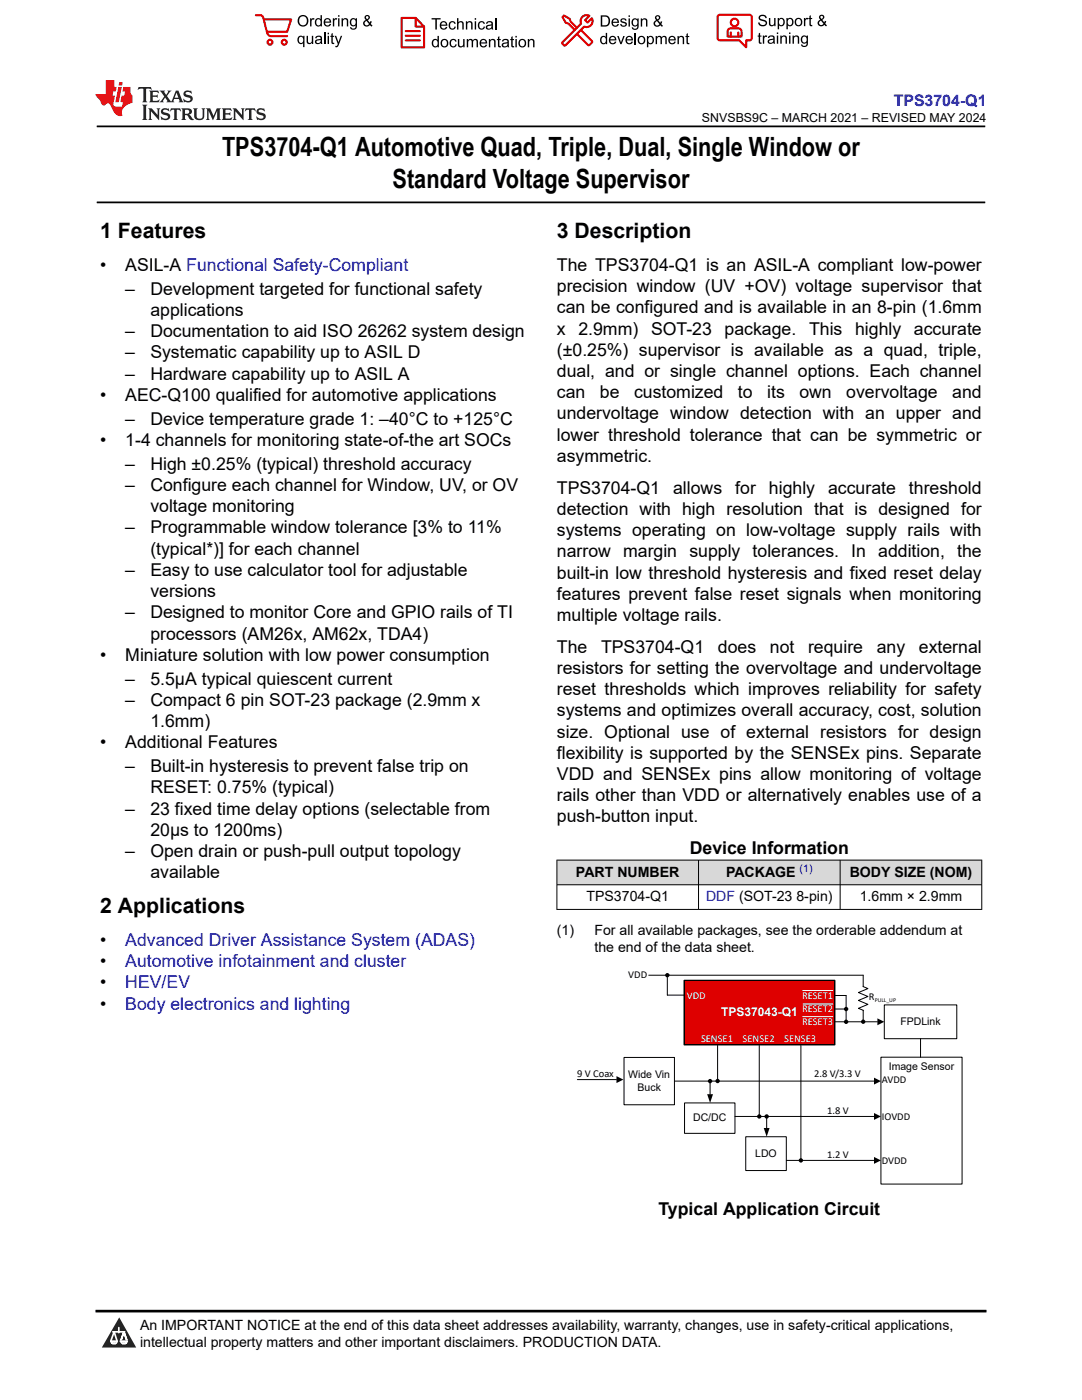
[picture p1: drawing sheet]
<svg xmlns="http://www.w3.org/2000/svg" width="216mm" height="279mm" viewBox="0 0 216 279" stroke-linecap="round" stroke-linejoin="round" font-family="sans-serif">
<defs><g id="words">
<g font-size="5.3">
<text x="44.3" y="31.2">TPS3704-Q1 Automotive Quad, Triple, Dual, Single Window or</text>
<text x="78.3" y="37.5">Standard Voltage Supervisor</text>
</g>
<g font-size="4.2">
<text x="20" y="47.5">1 Features</text>
<text x="111.1" y="47.5">3 Description</text>
<text x="20" y="182.2">2 Applications</text>
</g>
<g font-size="3.5">
<text x="20" y="54.1">•</text>
<text x="25" y="54.1">ASIL-A Functional Safety-Compliant</text>
<text x="25" y="58.8">–</text>
<text x="30" y="58.8">Development targeted for functional safety</text>
<text x="111.1" y="58.3">precision window (UV +OV) voltage supervisor that</text>
<text x="111.1" y="54.1">The TPS3704-Q1 is an ASIL-A compliant low-power</text>
<text x="30" y="63.1">applications</text>
<text x="111.1" y="62.5">can be configured and is available in an 8-pin (1.6mm</text>
<text x="25" y="67.3">–</text>
<text x="25" y="71.5">–</text>
<text x="30" y="67.3">Documentation to aid ISO 26262 system design</text>
<text x="30" y="71.5">Systematic capability up to ASIL D</text>
<text x="111.1" y="66.8">x</text>
<text x="111.1" y="71">(±0.25%) supervisor is available as a quad, triple,</text>
<text x="115.4" y="66.8">2.9mm)</text>
<text x="129.9" y="66.8">SOT-23</text>
<text x="144.6" y="66.8">package.</text>
<text x="161.4" y="66.8">This</text>
<text x="170.6" y="66.8">highly</text>
<text x="182.4" y="66.8">accurate</text>
<text x="25" y="75.8">–</text>
<text x="30" y="75.8">Hardware capability up to ASIL A</text>
<text x="111.1" y="75.2">dual, and or single channel options. Each channel</text>
<text x="20" y="80">•</text>
<text x="25" y="80">AEC-Q100 qualified for automotive applications</text>
<text x="111.1" y="79.5">can</text>
<text x="111.1" y="83.7">undervoltage window detection with an upper and</text>
<text x="119.7" y="79.5">be</text>
<text x="126.5" y="79.5">customized</text>
<text x="147.3" y="79.5">to</text>
<text x="153.1" y="79.5">its</text>
<text x="159.5" y="79.5">own</text>
<text x="168.9" y="79.5">overvoltage</text>
<text x="190" y="79.5">and</text>
<text x="20" y="89">•</text>
<text x="25" y="84.8">–</text>
<text x="25" y="89">1-4 channels for monitoring state-of-the art SOCs</text>
<text x="30" y="84.8">Device temperature grade 1: –40°C to +125°C</text>
<text x="111.1" y="87.9">lower threshold tolerance that can be symmetric or</text>
<text x="25" y="93.8">–</text>
<text x="30" y="93.8">High ±0.25% (typical) threshold accuracy</text>
<text x="111.1" y="92.2">asymmetric.</text>
<text x="25" y="98">–</text>
<text x="30" y="98">Configure each channel for Window, UV, or OV</text>
<text x="111.1" y="98.5">TPS3704-Q1</text>
<text x="134.3" y="98.5">allows</text>
<text x="146.7" y="98.5">for</text>
<text x="153.4" y="98.5">highly</text>
<text x="165.2" y="98.5">accurate</text>
<text x="181.4" y="98.5">threshold</text>
<text x="25" y="106.5">–</text>
<text x="30" y="102.2">voltage monitoring</text>
<text x="30" y="106.5">Programmable window tolerance [3% to 11%</text>
<text x="111.1" y="102.8">detection with high resolution that is designed for</text>
<text x="111.1" y="107">systems operating on low-voltage supply rails with</text>
<text x="30" y="110.7">(typical*)] for each channel</text>
<text x="111.1" y="111.2">narrow margin supply tolerances. In addition, the</text>
<text x="25" y="114.9">–</text>
<text x="30" y="114.9">Easy to use calculator tool for adjustable</text>
<text x="30" y="119.2">versions</text>
<text x="111.1" y="119.7">features prevent false reset signals when monitoring</text>
<text x="111.1" y="115.5">built-in low threshold hysteresis and fixed reset delay</text>
<text x="25" y="123.4">–</text>
<text x="30" y="123.4">Designed to monitor Core and GPIO rails of TI</text>
<text x="111.1" y="123.9">multiple voltage rails.</text>
<text x="20" y="131.9">•</text>
<text x="25" y="131.9">Miniature solution with low power consumption</text>
<text x="30" y="127.6">processors (AM26x, AM62x, TDA4)</text>
<text x="111.1" y="130.3">The</text>
<text x="119.9" y="130.3">TPS3704-Q1</text>
<text x="143.2" y="130.3">does</text>
<text x="153.6" y="130.3">not</text>
<text x="161.2" y="130.3">require</text>
<text x="174.9" y="130.3">any</text>
<text x="183.4" y="130.3">external</text>
<text x="25" y="136.6">–</text>
<text x="30" y="136.6">5.5µA typical quiescent current</text>
<text x="111.1" y="134.5">resistors for setting the overvoltage and undervoltage</text>
<text x="25" y="140.9">–</text>
<text x="30" y="140.9">Compact 6 pin SOT-23 package (2.9mm x</text>
<text x="111.1" y="143">systems and optimizes overall accuracy, cost, solution</text>
<text x="111.1" y="138.7">reset thresholds which improves reliability for safety</text>
<text x="20" y="149.3">•</text>
<text x="25" y="149.3">Additional Features</text>
<text x="30" y="145.1">1.6mm)</text>
<text x="111.1" y="147.2">size. Optional use of external resistors for design</text>
<text x="25" y="154.1">–</text>
<text x="30" y="154.1">Built-in hysteresis to prevent false trip on</text>
<text x="111.1" y="155.7">VDD and SENSEx pins allow monitoring of voltage</text>
<text x="111.1" y="151.4">flexibility is supported by the SENSEx pins. Separate</text>
<text x="30" y="158.3">RESET: 0.75% (typical)</text>
<text x="111.1" y="159.9">rails other than VDD or alternatively enables use of a</text>
<text x="25" y="162.6">–</text>
<text x="30" y="162.6">23 fixed time delay options (selectable from</text>
<text x="30" y="166.8">20µs to 1200ms)</text>
<text x="111.1" y="164.1">push-button input.</text>
<text x="25" y="171">–</text>
<text x="30" y="171">Open drain or push-pull output topology</text>
<text x="137.6" y="170.5">Device Information</text>
<text x="30" y="175.3">available</text>
<text x="20" y="188.8">•</text>
<text x="20" y="193">•</text>
<text x="20" y="197.3">•</text>
<text x="20" y="201.5">•</text>
<text x="131.4" y="242.5">Typical Application Circuit</text>
</g>
<g font-size="3.5" fill="#00f">
<text x="25" y="188.8">Advanced Driver Assistance System (ADAS)</text>
<text x="25" y="193">Automotive infotainment and cluster</text>
<text x="25" y="197.3">HEV/EV</text>
<text x="25" y="201.5">Body electronics and lighting</text>
</g>
<text font-size="3.2" fill="#00f" x="178.3" y="21.1">TPS3704-Q1</text>
<g font-size="2.8">
<text x="114.9" y="174.9">PART NUMBER</text>
<text x="117" y="179.8">TPS3704-Q1</text>
<text x="144.9" y="174.9">PACKAGE</text>
<text x="169.5" y="174.9">BODY SIZE (NOM)</text>
<text x="171.5" y="179.8">1.6mm × 2.9mm</text>
<text x="111.1" y="186.6">(1)</text>
<text x="118.6" y="186.6">For all available packages, see the orderable addendum at</text>
<text x="118.6" y="190">the end of the data sheet.</text>
<text x="27.9" y="265.5">An IMPORTANT NOTICE at the end of this data sheet addresses availability, warranty, changes, use in safety-critical applications,</text>
<text x="27.9" y="268.9">intellectual property matters and other important disclaimers. PRODUCTION DATA.</text>
</g>
<text font-size="2.8" fill="#00f" x="140.9" y="179.8">DDF (SOT-23 8-pin)</text>
<text font-size="2.5" x="140.1" y="24.3">SNVSBS9C – MARCH 2021 – REVISED MAY 2024</text>
<text font-size="2.4" fill="#fff" x="143.9" y="202.8">TPS37043-Q1</text>
<text font-size="2.1" fill="#00f" x="159.6" y="174">(1)</text>
<g font-size="2.1">
<text x="125.4" y="195.3">VDD</text>
<text x="173.4" y="199.6">R</text>
<text x="179.7" y="204.6">FPDLink</text>
<text x="115.2" y="215">9 V Coax</text>
<text x="125.3" y="215.1">Wide Vin</text>
<text x="162.4" y="214.8">2.8 V/3.3 V</text>
<text x="177.3" y="213.5">Image Sensor</text>
<text x="127.2" y="217.6">Buck</text>
<text x="176" y="216.2">AVDD</text>
<text x="138.3" y="223.8">DC/DC</text>
<text x="165" y="222.3">1.8 V</text>
<text x="176" y="223.6">IOVDD</text>
<text x="150.7" y="230.9">LDO</text>
<text x="165" y="231.2">1.2 V</text>
<text x="176" y="232.4">DVDD</text>
</g>
<g font-size="2.1" fill="#fff">
<text x="137.1" y="199.3">VDD</text>
<text x="160" y="202">RESET2</text>
<text x="160" y="199.3">RESET1</text>
<text x="139.9" y="207.9">SENSE1</text>
<text x="148.2" y="207.9">SENSE2</text>
<text x="156.5" y="207.9">SENSE3</text>
<text x="160" y="204.6">RESET3</text>
</g>
<text font-size="1.2" x="174.5" y="199.9">PULL_UP</text>
</g></defs>
<path d="M19.3 25.2h177.3M19.3 40.4h177.3" fill="none" stroke="#000" stroke-width=".35"/>
<g fill="#d8d8d8">
<path d="M111.1 171.7h84.8v4.9h-84.8z" fill-rule="evenodd"/>
<path d="M111.2 171.7h28.1v4.8h-28.1z" fill-rule="evenodd"/>
<path d="M139.4 171.7h28.2v4.8h-28.2z" fill-rule="evenodd"/>
<path d="M167.7 171.7h28.1v4.8h-28.1z" fill-rule="evenodd"/>
</g>
<g fill="none" stroke="#000" stroke-width=".2">
<path d="M111.1 171.7h84.9M111.1 176.6h84.9M111.1 171.6v10M139.4 171.6v10M167.6 171.6v10M195.9 171.6v10M111.1 181.5h84.9M115.2 215.5h7.8M124.5 211h10.1v9.5h-10.1zM134.6 215.8h39.8M141.7 215.8v2.6M175.8 211h16.2v25.3h-16.2z"/>
<path d="M136.6 220.1h10.1v6.1h-10.1zM146.7 222.8h27.7M148.8 226.9h8.1v6.7h-8.1zM153 222.8v2.3M156.9 231.6h17.5"/>
</g>
<path d="M123 214.8l1.4 .7-1.4 .6zM141.1 218.4h1.2l-.6 1.7zM174.4 215.1l1.4 .7-1.4 .6zM152.4 225.1h1.2l-.6 1.8zM174.4 222.1l1.4 .7-1.4 .7zM174.4 230.9l1.4 .7-1.4 .7z" fill="#000"/>
<path d="M136.5 195.7h30.1v12.8h-30.1z" fill-rule="evenodd" fill="#de0000"/>
<path d="M136.5 195.7h30.1v12.8h-30.1z" fill="none" stroke="#000" stroke-width=".3"/>
<g fill="none" stroke="#000" stroke-width=".2">
<path d="M129.4 194.6h42.8M133.2 195.1v3.5h3.3M166.6 198.7h2.2v4.9M172.2 194.6v2.3l1 .4-1.9 .8 1.9 .8-1.9 .8 1.9 .7-1.9 .8 .9 .4v2M141.4 215.8h.3M143.2 208.6v6.8M151.5 208.6v13.9M159.8 208.6v22.7M166.6 203.9h8.5M166.6 201.4h1.8M176.5 200.5h14.4v6.8h-14.4zM183.7 207.3v3.7"/>
<path d="M152.6 222.8h.4"/>
</g>
<g fill="#000">
<path d="M175.1 203.2l1.4 .7-1.4 .7z"/>
<circle cx="133.2" cy="194.6" r=".44"/>
<circle cx="141.7" cy="215.8" r=".44"/>
<circle cx="143.2" cy="215.7" r=".44"/>
<circle cx="168.8" cy="203.9" r=".44"/>
<circle cx="168.8" cy="201.4" r=".44"/>
<circle cx="172.2" cy="203.9" r=".44"/>
<circle cx="151.5" cy="222.8" r=".44"/>
<circle cx="153" cy="222.8" r=".44"/>
<circle cx="159.8" cy="231.6" r=".44"/>
</g>
<path d="M160.2 197.7h6M160.2 202.9h6M160.2 200.4h6" fill="none" stroke="#fff" stroke-width=".2"/>
<path d="M0 0h215.9v23.8h-215.9z" fill-rule="evenodd" fill="#fff"/>
<path d="M27.7 17.4l-.2 .6 .5-.3h.6v.1v2.2l-.2 .4h1l-.2-.4v-2.2v-.1h.5l.5 .3-.1-.6zM29.8 18.1l.2 .4v1.5l-.2 .4h1.9l.1-.6a1.08 1.08 0 0 1-1.3 .2v-.7h.6l.4 .2v-.6l-.4 .2h-.6v-.6l.2-.1a1 1 0 0 1 1 .2l-.1-.5zM31.8 18.1l1 1.1-1 1.2h.9l-.2-.2 .4-.7 .5 .7-.2 .2h1.6l-.2-.2 .1-.4h1l.1 .4-.1 .2h.9l-.2-.3-.8-2h-.5l-1 2.2-.8-1.1 .9-1.1h-.8l.2 .2-.5 .7-.3-.7 .1-.2zM35.2 18.5l.4 1h-.8zM36.8 18.2a.65 .65 0 0 0-.2 .7 .65 .65 0 0 0 .6 .5l.7 .2 .1 .2a.79 .79 0 0 1-.7 .4 .79 .79 0 0 1-.7-.5l.1 .7 .2-.1a.93 .93 0 0 0 1.1 .1 .93 .93 0 0 0 .4-1 1.46 1.46 0 0 0-1.2-.6l-.1-.3a1.09 1.09 0 0 1 1.2 .2l-.2-.6-.1 .1-.6-.2zM28.4 20.9l.2 .4v2.3l-.2 .3h1l-.2-.3v-2.3l.2-.4zM29.6 21.6l.2 .4v1.6l-.2 .3h.8l-.3-.3v-1.4l1.7 1.8v-2l.2-.4h-.8l.2 .2 .1 1.1-1.2-1.3zM32.3 21.8a.65 .65 0 0 0-.2 .7 .65 .65 0 0 0 .7 .4l.6 .2 .1 .2a.79 .79 0 0 1-.7 .4 .79 .79 0 0 1-.7-.5l.1 .7 .2-.1a.93 .93 0 0 0 1.1 .1 .93 .93 0 0 0 .4-.9 1.46 1.46 0 0 0-1.2-.6l-.1-.4a1.09 1.09 0 0 1 1.2 .2l-.2-.6-.1 .1-.6-.1zM34.1 21.6l-.1 .7a.63 .63 0 0 1 .7-.4l.1 1.7-.3 .3h1l-.2-.3v-1.7a.66 .66 0 0 1 .8 .4l-.1-.7zM36.2 21.6l.2 .4v1.6l-.2 .3h.9l-.2-.2v-.7h.5l.1 .2a.79 .79 0 0 0 1.2 .6l-1-.9a.61 .61 0 0 0 .6-.6 .61 .61 0 0 0-.5-.6zM36.9 21.9h.2a.47 .47 0 0 1 .5 .1 .47 .47 0 0 1 .1 .5l-.2 .2h-.6zM38.5 21.6l.2 .2a2.27 2.27 0 0 0 .4 2 1.04 1.04 0 0 0 1.7-.7v-1.3l.2-.2h-.8l.2 .4v1.1a.6 .6 0 0 1-.6 .6 .6 .6 0 0 1-.6-.6v-1.1l.3-.4zM41.1 21.6l.2 .4v1.6l-.2 .3h.7l-.2-.3v-1.5l.9 1.9 .8-1.9v1.5l-.2 .3h1l-.3-.3v-1.6l.3-.4h-.8l-.7 1.5-.7-1.5zM44.3 21.6l.2 .4v1.6l-.2 .3h1.9l.1-.5a1.09 1.09 0 0 1-1.3 .1v-.6h.6l.4 .1v-.6l-.4 .2h-.6v-.6l.2-.1a1.01 1.01 0 0 1 1 .3l-.1-.6zM46.4 21.6l.3 .4v1.6l-.3 .3h.8l-.2-.3v-1.4l1.6 1.8v-2l.2-.4h-.7l.2 .2v1.1l-1.2-1.3zM49 21.6l-.1 .7a.63 .63 0 0 1 .8-.4v1.7l-.3 .3h1l-.2-.3v-1.7a.66 .66 0 0 1 .8 .4l-.1-.7zM51.4 21.8a.65 .65 0 0 0-.2 .7 .65 .65 0 0 0 .6 .4l.6 .2 .2 .2a.79 .79 0 0 1-.8 .4 .79 .79 0 0 1-.6-.5l.1 .7 .2-.1a.93 .93 0 0 0 1 .1 .93 .93 0 0 0 .5-.9 1.46 1.46 0 0 0-1.3-.6l-.1-.4a1.09 1.09 0 0 1 1.3 .2l-.2-.6-.2 .1-.5-.1z" fill="#231f20"/>
<path d="M21.1 16v2.8h-2.1l.1 .3 .9 1a.95 .95 0 0 0 .9 .9 .59 .59 0 0 1 .6-.4 .59 .59 0 0 1 .5 .4l.4 .8a1.59 1.59 0 0 0 2.1 1.3 1.61 1.61 0 0 1 1-2.2l1-.4-.1-1.5a1.59 1.59 0 0 1-.4-1.6h-1.4l-.2 .9h.5l-.1 .8h-.5l-.2 1v.2l.4 .1-.2 .9h-.6a.73 .73 0 0 1-1.1-.7l.3-1.5h-.5l.2-.8h.5l.2-.9h-.5v-1.4zM23.6 17.4l-.6 3h.7l.6-3zM23.8 16.4l-.1 .7h.7l.1-.7z" fill="#ed1c24"/>
<g fill="#000">
<path d="M59.4 4.2a1.12 1.12 0 0 1 2.2 0 1.12 1.12 0 0 1-2.2 0zM59.9 3.5a.89 .89 0 0 0-.1 1.1 .89 .89 0 0 0 1.1 .4 .88 .88 0 0 0 .3-1.3 .88 .88 0 0 0-1.3-.2z" fill-rule="evenodd"/>
<path d="M59.5 7.3l.5-.2 .5 .3v-.3h.3v2.3h-.3v-.8a.74 .74 0 0 1-1 0 .74 .74 0 0 1-.1-1zM59.8 7.5a.57 .57 0 0 0-.2 .7 .57 .57 0 0 0 .8 .2 .57 .57 0 0 0 .1-.7 .57 .57 0 0 0-.7-.2z" fill-rule="evenodd"/>
<path d="M61.9 3.6h.2v.3l.2-.2 .3-.1 .2 .1-.1 .3a.36 .36 0 0 0-.5 0 .36 .36 0 0 0 0 .4v.9h-.3z" fill-rule="evenodd"/>
<path d="M61.2 7.1h.3v.9a.41 .41 0 0 0 .4 .6 .41 .41 0 0 0 .3-.6v-.9h.3v1.7h-.2v-.3a.58 .58 0 0 1-.7 .3 .58 .58 0 0 1-.4-.6z" fill-rule="evenodd"/>
<path d="M63 3.8l.5-.2 .5 .2v-.8h.2v2.3h-.2v-.2a.75 .75 0 0 1-1-.1 .75 .75 0 0 1-.1-1zM63.2 4a.57 .57 0 0 0-.1 .7 .57 .57 0 0 0 .8 .2 .57 .57 0 0 0 .1-.7 .57 .57 0 0 0-.8-.2z" fill-rule="evenodd"/>
<path d="M63 7.3a.74 .74 0 0 1 1-.1 .74 .74 0 0 1 .3 .9v.7h-.3v-.2a.57 .57 0 0 1-.8 .2 .57 .57 0 0 1-.2-.8l1-.3a.41 .41 0 0 0-.4-.4 .41 .41 0 0 0-.4 .4l-.3-.1zM63.2 8.2a.35 .35 0 0 0 .2 .5 .35 .35 0 0 0 .5-.3l.1-.4z" fill-rule="evenodd"/>
<path d="M65.4 6.5h.3v.3h-.3zM65.4 7.1h.3v1.7h-.3z" fill-rule="evenodd"/>
<path d="M64.8 3.8a.76 .76 0 0 1 .9-.1 .76 .76 0 0 1 .4 .8h-1.2a.47 .47 0 0 0 .3 .6 .47 .47 0 0 0 .6-.4l.3 .1a.82 .82 0 0 1-1.3 .3 .82 .82 0 0 1 0-1.3zM65 4l-.1 .3h.9l-.3-.4z" fill-rule="evenodd"/>
<path d="M66.4 3.6h.3v.3l.1-.2 .4-.1 .1 .1-.1 .3a.36 .36 0 0 0-.4 0 .36 .36 0 0 0-.1 .4v.9h-.3z" fill-rule="evenodd"/>
<path d="M66.1 6.7l.3-.1v.5h.3v.3h-.3v.9l.1 .2h.2v.3a.41 .41 0 0 1-.4-.1 .41 .41 0 0 1-.2-.4v-.9h-.2v-.3h.2z" fill-rule="evenodd"/>
<path d="M66.8 7.1h.3l.4 1.4 .5-1.4h.3l-.6 1.7a.57 .57 0 0 1-.8 .6v-.3a.37 .37 0 0 0 .5-.3z" fill-rule="evenodd"/>
<path d="M67.5 3h.2v.3h-.2zM67.5 3.6h.2v1.7h-.2z" fill-rule="evenodd"/>
<path d="M68.2 3.6h.2v.3a.58 .58 0 0 1 .7-.3 .58 .58 0 0 1 .4 .7v1h-.3v-1a.4 .4 0 0 0-.4-.5 .4 .4 0 0 0-.4 .6v.9h-.2z" fill-rule="evenodd"/>
<path d="M70 3.8l.5-.2 .5 .2v-.2h.2v1.5a.71 .71 0 0 1-.5 .8 .71 .71 0 0 1-.8-.5h.2a.46 .46 0 0 0 .6 .3 .46 .46 0 0 0 .3-.6 .78 .78 0 0 1-1.1-.2 .78 .78 0 0 1 .1-1.1zM70.2 4a.53 .53 0 0 0-.1 .8 .53 .53 0 0 0 .8 0 .54 .54 0 0 0 0-.7 .54 .54 0 0 0-.7-.1z" fill-rule="evenodd"/>
<path d="M72.9 3.1a.53 .53 0 0 1 .8 .1 .53 .53 0 0 1-.3 .8l.4 .5 .1-.3 .3 .1-.2 .5 .3 .3-.2 .2-.3-.3a.71 .71 0 0 1-1.2 .1 .71 .71 0 0 1 .4-1.1l-.3-.5zM73 3.5a.3 .3 0 0 0 .6 0 .3 .3 0 0 0-.6 0zM72.9 4.3a.45 .45 0 0 0 0 .7 .45 .45 0 0 0 .7-.2l-.5-.6z" fill-rule="evenodd"/>
<path d="M86.1 3.6h1.8v.3h-.7v2h-.3v-2h-.8z" fill-rule="evenodd"/>
<path d="M86.3 8l.5-.2 .5 .2v-.8h.3v2.2h-.3v-.2a.76 .76 0 0 1-1 0 .76 .76 0 0 1-.1-1zM86.6 8.1a.58 .58 0 0 0-.2 .8 .58 .58 0 0 0 .8 .2 .58 .58 0 0 0 .1-.8 .58 .58 0 0 0-.7-.2z" fill-rule="evenodd"/>
<path d="M88.2 7.9a.81 .81 0 0 1 1.1 .2 .81 .81 0 0 1-.2 1.1 .81 .81 0 0 1-1.1-.1l-.1-.8zM88.3 8.1a.57 .57 0 0 0 0 .9 .57 .57 0 0 0 .8 0 .57 .57 0 0 0 0-.8 .57 .57 0 0 0-.8-.1z" fill-rule="evenodd"/>
<path d="M88 4.4a.77 .77 0 0 1 .9-.1 .77 .77 0 0 1 .4 .8h-1.3a.48 .48 0 0 0 .4 .6 .48 .48 0 0 0 .6-.3h.3a.83 .83 0 0 1-1.3 .4 .83 .83 0 0 1 0-1.4zM88.2 4.6l-.2 .3h1l-.3-.4z" fill-rule="evenodd"/>
<path d="M89.7 4.4a.7 .7 0 0 1 1.2 .3l-.2 .1a.45 .45 0 0 0-.6-.3 .45 .45 0 0 0-.3 .6 .45 .45 0 0 0 .3 .6 .45 .45 0 0 0 .6-.4h.3a.76 .76 0 0 1-1.1 .6 .76 .76 0 0 1-.3-1.1z" fill-rule="evenodd"/>
<path d="M89.9 8a.7 .7 0 0 1 1.2 .3h-.3a.45 .45 0 0 0-.5-.3 .45 .45 0 0 0-.3 .6 .45 .45 0 0 0 .3 .6 .45 .45 0 0 0 .6-.4l.2 .1a.76 .76 0 0 1-1 .5 .76 .76 0 0 1-.4-1.1z" fill-rule="evenodd"/>
<path d="M91.2 3.6h.3v.8a.59 .59 0 0 1 .7-.2 .59 .59 0 0 1 .3 .7v1h-.2v-1a.4 .4 0 0 0-.5-.4 .4 .4 0 0 0-.3 .5v.9h-.3z" fill-rule="evenodd"/>
<path d="M91.4 7.8h.2v.9a.41 .41 0 0 0 .5 .5 .41 .41 0 0 0 .3-.5v-.9h.3v1.6h-.3v-.2a.58 .58 0 0 1-.7 .3 .58 .58 0 0 1-.3-.7z" fill-rule="evenodd"/>
<path d="M93 4.2h.2v.3a.59 .59 0 0 1 .7-.3 .59 .59 0 0 1 .4 .7v1h-.3v-1a.41 .41 0 0 0-.4-.5 .41 .41 0 0 0-.4 .6v.9h-.2z" fill-rule="evenodd"/>
<path d="M93.1 7.8h.3v.2a.56 .56 0 0 1 1 0 .54 .54 0 0 1 .6-.2 .54 .54 0 0 1 .4 .5v1.1h-.3v-1a.34 .34 0 0 0-.3-.4 .34 .34 0 0 0-.4 .3v1.1h-.3v-1a.38 .38 0 0 0-.5-.4 .38 .38 0 0 0-.2 .6v.8h-.3z" fill-rule="evenodd"/>
<path d="M94.7 3.6h.3v.3h-.3zM94.7 4.2h.3v1.7h-.3z" fill-rule="evenodd"/>
<path d="M95.5 4.4a.7 .7 0 0 1 1.3 .3l-.3 .1a.45 .45 0 0 0-.6-.3 .45 .45 0 0 0-.3 .6 .45 .45 0 0 0 .3 .6 .45 .45 0 0 0 .6-.4h.3a.76 .76 0 0 1-1.1 .6 .76 .76 0 0 1-.3-1.1z" fill-rule="evenodd"/>
<path d="M95.9 8a.77 .77 0 0 1 .9-.2 .77 .77 0 0 1 .4 .9h-1.2a.48 .48 0 0 0 .3 .5 .48 .48 0 0 0 .6-.3h.3a.83 .83 0 0 1-1.3 .4 .83 .83 0 0 1 0-1.3zM96.1 8.1l-.1 .4h.9l-.2-.5z" fill-rule="evenodd"/>
<path d="M97.5 7.8h.3v.2a.59 .59 0 0 1 .7-.2 .59 .59 0 0 1 .4 .6v1h-.3v-1a.41 .41 0 0 0-.5-.4 .41 .41 0 0 0-.3 .5v.9h-.3z" fill-rule="evenodd"/>
<path d="M97.1 4.4a.74 .74 0 0 1 1-.1 .74 .74 0 0 1 .3 .9v.7h-.3v-.2a.59 .59 0 0 1-.8 .2 .59 .59 0 0 1-.3-.8l1.1-.3a.42 .42 0 0 0-.4-.4 .42 .42 0 0 0-.5 .4l-.2-.1zM97.3 5.3a.36 .36 0 0 0 .2 .5 .36 .36 0 0 0 .5-.2l.1-.5z" fill-rule="evenodd"/>
<path d="M99.4 7.4l.2-.2v.6h.3v.2h-.3v1l.1 .2h.2l.1 .2a.41 .41 0 0 1-.5 0 .41 .41 0 0 1-.1-.4v-1h-.2v-.2h.2z" fill-rule="evenodd"/>
<path d="M100.3 8a.74 .74 0 0 1 .9-.2 .74 .74 0 0 1 .3 .9l.1 .7h-.3v-.2a.59 .59 0 0 1-.8 .3 .59 .59 0 0 1-.3-.8l1-.3a.42 .42 0 0 0-.3-.4 .42 .42 0 0 0-.5 .3h-.3zM100.5 8.8a.36 .36 0 0 0 .1 .5 .36 .36 0 0 0 .5-.2l.2-.5z" fill-rule="evenodd"/>
<path d="M102 7.4l.3-.2v.6h.3v.2h-.3v1l.1 .2h.2v.2a.41 .41 0 0 1-.5 0 .41 .41 0 0 1-.1-.4v-1h-.2v-.2h.2z" fill-rule="evenodd"/>
<path d="M102.8 7.2h.3v.3h-.3zM102.8 7.8h.3v1.6h-.3z" fill-rule="evenodd"/>
<path d="M103.7 7.9a.81 .81 0 0 1 1.1 .2 .81 .81 0 0 1-.1 1.1 .81 .81 0 0 1-1.2-.1v-.8zM103.9 8.1a.57 .57 0 0 0-.1 .9 .57 .57 0 0 0 .8 0 .57 .57 0 0 0 0-.8 .57 .57 0 0 0-.7-.1z" fill-rule="evenodd"/>
<path d="M105.3 7.8h.3v.2a.59 .59 0 0 1 .7-.2 .59 .59 0 0 1 .4 .6v1h-.3v-1a.41 .41 0 0 0-.5-.4 .41 .41 0 0 0-.3 .5v.9h-.3z" fill-rule="evenodd"/>
<path d="M119.9 3.1h.7a1.12 1.12 0 0 1 1.1 1.1 1.12 1.12 0 0 1-1 1.1h-.8zM120.2 3.3v1.7h.4a.86 .86 0 0 0 .8-.8 .86 .86 0 0 0-.8-.9z" fill-rule="evenodd"/>
<path d="M119.9 7.4l.5-.3 .5 .3v-.8h.2v2.2h-.2v-.2a.75 .75 0 0 1-1 0 .75 .75 0 0 1-.1-1zM120.1 7.5a.57 .57 0 0 0-.1 .8 .57 .57 0 0 0 .8 .2 .57 .57 0 0 0 .1-.8 .57 .57 0 0 0-.8-.2z" fill-rule="evenodd"/>
<path d="M121.7 7.4a.76 .76 0 0 1 .9-.2 .76 .76 0 0 1 .4 .9h-1.2a.47 .47 0 0 0 .3 .5 .47 .47 0 0 0 .6-.3h.3a.82 .82 0 0 1-1.3 .4 .82 .82 0 0 1 0-1.3zM121.9 7.5l-.1 .3h.9l-.3-.4z" fill-rule="evenodd"/>
<path d="M122.2 3.9a.76 .76 0 0 1 .9-.2 .76 .76 0 0 1 .4 .9h-1.2a.47 .47 0 0 0 .4 .5 .47 .47 0 0 0 .5-.3h.3a.82 .82 0 0 1-1.3 .4 .82 .82 0 0 1 0-1.3zM122.5 4l-.2 .3h.9l-.2-.4z" fill-rule="evenodd"/>
<path d="M123.9 3.8a.71 .71 0 0 1 1.1 .3h-.2a.32 .32 0 0 0-.4-.3 .32 .32 0 0 0-.3 .4h.1a.75 .75 0 0 1 .9 .8 .72 .72 0 0 1-.7 .3 .72 .72 0 0 1-.7-.5h.3a.36 .36 0 0 0 .4 .4 .36 .36 0 0 0 .3-.5 .8 .8 0 0 1-.9-.7z" fill-rule="evenodd"/>
<path d="M123.2 7.2h.3l.4 1.3 .5-1.3h.3l-.7 1.6h-.2z" fill-rule="evenodd"/>
<path d="M125.4 3.1h.3v.3h-.3zM125.4 3.7h.3v1.6h-.3z" fill-rule="evenodd"/>
<path d="M125 7.4a.76 .76 0 0 1 .9-.2 .76 .76 0 0 1 .4 .9h-1.2a.47 .47 0 0 0 .3 .5 .47 .47 0 0 0 .6-.3h.3a.82 .82 0 0 1-1.3 .4 .82 .82 0 0 1 0-1.3zM125.2 7.5l-.1 .3h.9l-.2-.4z" fill-rule="evenodd"/>
<path d="M126.2 3.9l.5-.3 .5 .3v-.2h.2v1.4a.71 .71 0 0 1-.5 .8 .71 .71 0 0 1-.8-.5l.2 .1a.46 .46 0 0 0 .6 .2 .46 .46 0 0 0 .3-.6 .78 .78 0 0 1-1.1-.1 .78 .78 0 0 1 .1-1.1zM126.4 4a.53 .53 0 0 0-.1 .8 .53 .53 0 0 0 .8 0 .54 .54 0 0 0 0-.7 .54 .54 0 0 0-.7-.1z" fill-rule="evenodd"/>
<path d="M127.5 7.3a.8 .8 0 0 1 1.1 .2 .8 .8 0 0 1-.1 1.1 .8 .8 0 0 1-1.2-.1v-.8zM127.7 7.5a.56 .56 0 0 0-.1 .9 .56 .56 0 0 0 .8-.1 .56 .56 0 0 0 0-.7 .56 .56 0 0 0-.7-.1z" fill-rule="evenodd"/>
<path d="M127.9 3.7h.2v.2a.58 .58 0 0 1 .7-.2 .58 .58 0 0 1 .4 .6v1h-.3v-1a.4 .4 0 0 0-.4-.4 .4 .4 0 0 0-.4 .5v.9h-.2z" fill-rule="evenodd"/>
<path d="M129.1 7.2h.2v.2a.72 .72 0 0 1 1-.1 .72 .72 0 0 1 .2 1 .64 .64 0 0 1-.5 .5 .64 .64 0 0 1-.6-.2v.8h-.3zM129.5 7.5a.56 .56 0 0 0-.2 .8 .56 .56 0 0 0 .8 .2 .56 .56 0 0 0 .1-.8 .56 .56 0 0 0-.7-.2z" fill-rule="evenodd"/>
<path d="M130.8 7.2h.3v.2a.55 .55 0 0 1 .9 0 .53 .53 0 0 1 .6-.3 .53 .53 0 0 1 .4 .6v1.1h-.2v-1a.34 .34 0 0 0-.3-.4 .34 .34 0 0 0-.4 .3v1.1h-.3v-1a.37 .37 0 0 0-.5-.4 .37 .37 0 0 0-.2 .6v.8h-.3z" fill-rule="evenodd"/>
<path d="M130.8 3.2a.53 .53 0 0 1 .9 .1 .53 .53 0 0 1-.4 .8l.4 .5 .2-.4 .2 .1-.2 .5 .4 .3-.2 .3-.3-.4a.71 .71 0 0 1-1.2 .1 .71 .71 0 0 1 .3-1.1l-.2-.5zM130.9 3.6a.3 .3 0 0 0 .6 0 .3 .3 0 0 0-.6 0zM130.9 4.3a.45 .45 0 0 0 0 .7 .45 .45 0 0 0 .7-.2l-.5-.6z" fill-rule="evenodd"/>
<path d="M133.6 7.4a.76 .76 0 0 1 .9-.2 .76 .76 0 0 1 .3 .9h-1.2a.47 .47 0 0 0 .4 .5 .47 .47 0 0 0 .6-.3h.2a.82 .82 0 0 1-1.2 .4 .82 .82 0 0 1 0-1.3zM133.8 7.5l-.2 .3h1l-.3-.4z" fill-rule="evenodd"/>
<path d="M135.2 7.2h.2v.2a.58 .58 0 0 1 .7-.2 .58 .58 0 0 1 .4 .6v1h-.3v-1a.4 .4 0 0 0-.4-.4 .4 .4 0 0 0-.3 .5v.9h-.3z" fill-rule="evenodd"/>
<path d="M137 6.8l.3-.2v.6h.2v.2h-.2v1v.2h.2l.1 .2a.41 .41 0 0 1-.5 0 .41 .41 0 0 1-.1-.5v-.9h-.2v-.2h.2z" fill-rule="evenodd"/>
<path d="M151.6 3.1a.88 .88 0 0 1 1.4 .5h-.3a.49 .49 0 0 0-.5-.5 .49 .49 0 0 0-.5 .6l.1 .1a1.06 1.06 0 0 1 1.2 1 .95 .95 0 0 1-.9 .4 .95 .95 0 0 1-.8-.7h.3a.58 .58 0 0 0 .6 .5 .58 .58 0 0 0 .5-.6l-.2-.1a.95 .95 0 0 1-1.1-.9z" fill-rule="evenodd"/>
<path d="M151.4 6.7l.3-.2v.6h.2v.2h-.2v1v.2h.2l.1 .2a.41 .41 0 0 1-.5 0 .41 .41 0 0 1-.1-.5v-.9h-.2v-.2h.2z" fill-rule="evenodd"/>
<path d="M152.2 7.1h.3v.2l.1-.2h.4h.1l-.1 .3a.36 .36 0 0 0-.4 0 .36 .36 0 0 0-.1 .5v.8h-.3z" fill-rule="evenodd"/>
<path d="M153.3 7.3a.74 .74 0 0 1 1-.2 .74 .74 0 0 1 .3 .9l.1 .7h-.3l-.1-.2a.57 .57 0 0 1-.8 .3 .57 .57 0 0 1-.1-.9l.9-.2a.41 .41 0 0 0-.4-.4 .41 .41 0 0 0-.4 .3h-.3zM153.5 8.1a.35 .35 0 0 0 .2 .5 .35 .35 0 0 0 .5-.2l.1-.5z" fill-rule="evenodd"/>
<path d="M153.4 3.6h.3v.9a.41 .41 0 0 0 .4 .5 .41 .41 0 0 0 .4-.5v-.9h.2v1.6h-.2v-.2a.58 .58 0 0 1-.7 .2 .58 .58 0 0 1-.4-.6z" fill-rule="evenodd"/>
<path d="M155 6.5h.3v.3h-.3zM155 7.1h.3v1.6h-.3z" fill-rule="evenodd"/>
<path d="M155.2 3.6h.2v.2a.72 .72 0 0 1 1-.1 .72 .72 0 0 1 .2 1 .64 .64 0 0 1-.5 .5 .64 .64 0 0 1-.6-.2v.8h-.3zM155.6 3.9a.56 .56 0 0 0-.2 .8 .56 .56 0 0 0 .8 .2 .56 .56 0 0 0 .1-.8 .56 .56 0 0 0-.7-.2z" fill-rule="evenodd"/>
<path d="M155.7 7.1h.3v.2a.58 .58 0 0 1 .7-.2 .58 .58 0 0 1 .3 .6v1h-.3v-1a.4 .4 0 0 0-.4-.4 .4 .4 0 0 0-.3 .5v.9h-.3z" fill-rule="evenodd"/>
<path d="M156.9 3.6h.3v.2a.72 .72 0 0 1 .9-.1 .72 .72 0 0 1 .2 1 .64 .64 0 0 1-.4 .5 .64 .64 0 0 1-.7-.2v.8h-.3zM157.3 3.9a.56 .56 0 0 0-.1 .8 .56 .56 0 0 0 .7 .2 .56 .56 0 0 0 .2-.8 .56 .56 0 0 0-.8-.2z" fill-rule="evenodd"/>
<path d="M157.4 6.5h.3v.3h-.3zM157.4 7.1h.3v1.6h-.3z" fill-rule="evenodd"/>
<path d="M158.1 7.1h.3v.2a.58 .58 0 0 1 .7-.2 .58 .58 0 0 1 .4 .6v1h-.3v-1a.4 .4 0 0 0-.5-.4 .4 .4 0 0 0-.3 .5v.9h-.3z" fill-rule="evenodd"/>
<path d="M158.8 3.7a.8 .8 0 0 1 1.1 .2 .8 .8 0 0 1-.1 1.1 .8 .8 0 0 1-1.1-.1l-.1-.8zM159 3.9a.56 .56 0 0 0-.1 .9 .56 .56 0 0 0 .9 0 .56 .56 0 0 0-.1-.8 .56 .56 0 0 0-.7-.1z" fill-rule="evenodd"/>
<path d="M160 7.3l.5-.2 .5 .2v-.2h.2v1.4a.71 .71 0 0 1-.5 .9 .71 .71 0 0 1-.9-.5h.3a.46 .46 0 0 0 .6 .2 .46 .46 0 0 0 .2-.6 .78 .78 0 0 1-1-.1 .78 .78 0 0 1 .1-1.1zM160.2 7.4a.53 .53 0 0 0-.1 .8 .53 .53 0 0 0 .8 0 .54 .54 0 0 0 0-.7 .54 .54 0 0 0-.7-.1z" fill-rule="evenodd"/>
<path d="M160.4 3.6h.3v.2l.1-.2h.4h.1l-.1 .3a.36 .36 0 0 0-.4 0 .36 .36 0 0 0-.1 .5v.8h-.3z" fill-rule="evenodd"/>
<path d="M161.5 3.2l.3-.2v.6h.3v.2h-.3v1v.2h.3v.2a.41 .41 0 0 1-.5 0 .41 .41 0 0 1-.1-.5v-.9h-.2v-.2h.2z" fill-rule="evenodd"/>
<path d="M163.6 3.1a.53 .53 0 0 1 .8 .1 .53 .53 0 0 1-.3 .8l.4 .5 .1-.3h.3l-.2 .5 .3 .3-.2 .3-.3-.3a.71 .71 0 0 1-1.2 .1 .71 .71 0 0 1 .4-1.2l-.3-.5zM163.7 3.5a.3 .3 0 0 0 .5 0 .3 .3 0 0 0-.5 0zM163.6 4.2a.45 .45 0 0 0 0 .8 .45 .45 0 0 0 .7-.3l-.5-.6z" fill-rule="evenodd"/>
</g>
<path d="M64.8 6.5v2.3M98.9 3.6v2.3M126.8 6.6v2.2" fill="none" stroke="#000" stroke-width=".28"/>
<g fill="none" stroke="#de0000" stroke-width=".42">
<path d="M51.1 3l1 .1a1.4 1.4 0 0 1 .6 1.2l.7 2.5a.95 .95 0 0 0 1.1 .4h2.8M52.7 3.9h5.4l-.8 2.4h-4M80.1 3.6h2.8v1.7h1.7v4.2h-4.5zM81 7.1h2.8M81 6.2h2.8M81 8.1h2.8M82.9 3.6l1.7 1.7M115.1 5.5l-1.3-1.2-.1-.5-1.2-.7-.3 .3 .7 1.1 .5 .2 1.3 1.3M115.9 6l2.2 2.2v.3l-.5 .5h-.3l-2.2-2.2zM115.9 6l.7-.7a1.19 1.19 0 0 0 1.3-.3 1.19 1.19 0 0 0 .2-1.4l-.9 .9-.4-.5 .8-.8a1.19 1.19 0 0 0-1.4 .1 1.19 1.19 0 0 0-.2 1.4l-3.8 3.7v.3l.3 .3h.3l2.3-2.2M143.2 3.2l.4-.2h6l.4 .2v4.4l-.2 .4-.9 .1v1.3l-1.4-1.3h-3.9l-.4-.3zM145.4 5.8l.4-.1h1.6a.61 .61 0 0 1 .6 .6v1h-2.8v-1z"/>
<path d="M145.8 6.5v.8M147.3 6.5v.8"/>
<circle cx="53.9" cy="8.4" r=".49"/>
<circle cx="56.7" cy="8.4" r=".49"/>
<circle cx="146.6" cy="4.5" r=".75"/>
</g>
<path d="M0 261.4h215.9v18h-215.9z" fill-rule="evenodd" fill="#fff"/>
<path d="M23.8 262.9l3.4 6h-6.9z" fill="#231f20"/>
<path d="M22.1 267.7h1.3l-.4 .5h-.3a.55 .55 0 0 1-.6-.5z" fill-rule="evenodd" fill="#fff"/>
<path d="M22.1 267.7h1.3l-.4 .5h-.3a.55 .55 0 0 1-.6-.5z" fill="none" stroke="#231f20" stroke-width=".34"/>
<path d="M22.1 267.7h1.3l-.4 .5h-.5zM22.6 265.8h.1M22.6 265.8h2.3zM23.7 265.9h.1M23.7 264.9v1zM24 267.7h.1" fill="none" stroke="#fff" stroke-width=".34"/>
<path d="M24.7 265.8l-.7 1.9z" fill="#fff"/>
<path d="M24.7 265.8l-.7 1.9z" fill="none" stroke="#fff" stroke-width=".34"/>
<path d="M24.7 265.8l.7 1.9z" fill="#fff"/>
<path d="M22.8 265.8l-.7 1.9zM22.8 265.8l.6 1.9zM24.7 265.8l.7 1.9zM25.3 267.7h.1" fill="none" stroke="#fff" stroke-width=".34"/>
<path d="M24.1 267.7h1.3a.65 .65 0 0 1-.6 .5 .65 .65 0 0 1-.7-.5z" fill-rule="evenodd" fill="#fff"/>
<path d="M24.1 267.7h1.3a.65 .65 0 0 1-.6 .5 .65 .65 0 0 1-.7-.5z" fill="none" stroke="#231f20" stroke-width=".34"/>
<path d="M24 267.7h.1M24.1 267.7h1.3l-.4 .5h-.5z" fill="none" stroke="#fff" stroke-width=".34"/>
<path d="M19 261.7h177.8" fill="none" stroke="#000" stroke-width=".53"/>
<use href="#words"/>
</svg>
